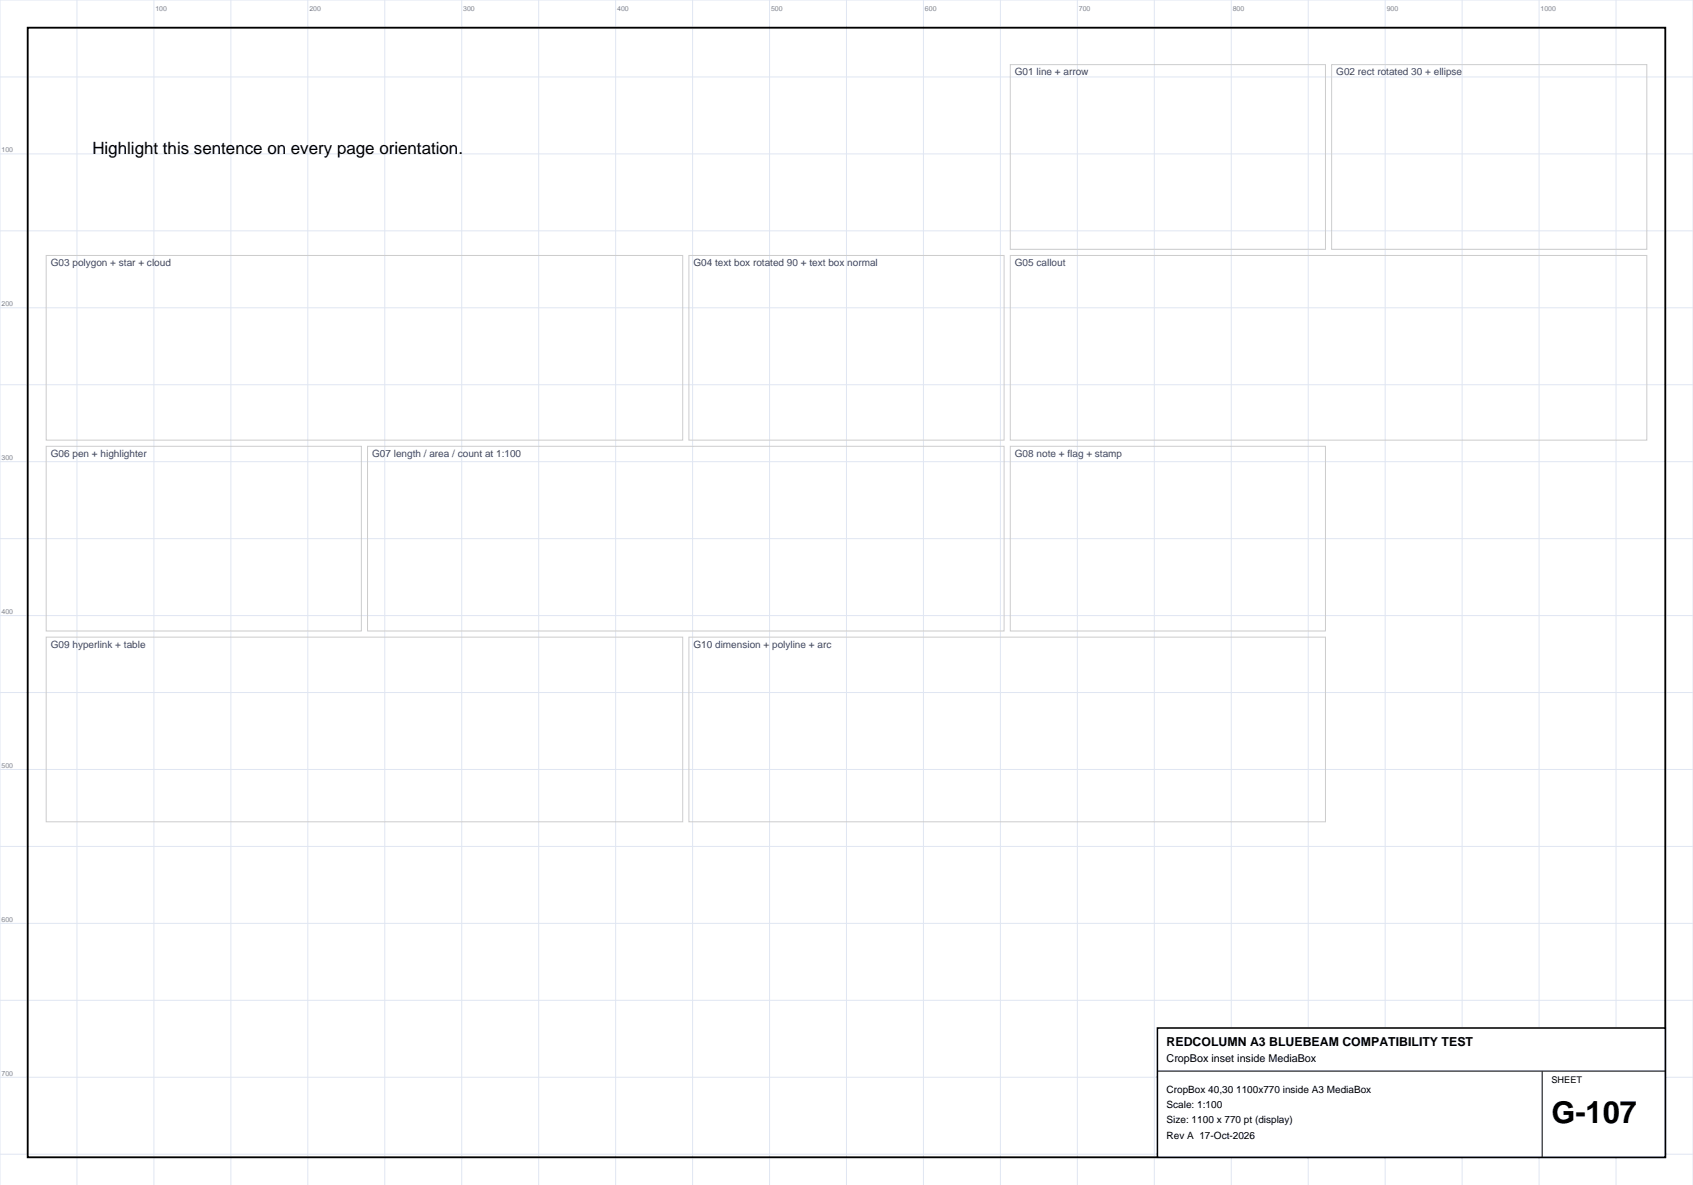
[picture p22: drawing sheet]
<svg xmlns="http://www.w3.org/2000/svg" width="388mm" height="272mm" viewBox="0 0 388 272" stroke-linecap="round" stroke-linejoin="round" font-family="sans-serif">
<defs><g id="words">
<text font-size="7.1" x="355.6" y="257.5">G-107</text>
<text font-size="3.9" x="21.2" y="35.3">Highlight this sentence on every page orientation.</text>
<text font-size="2.8" x="267.4" y="239.9">REDCOLUMN A3 BLUEBEAM COMPATIBILITY TEST</text>
<text font-size="2.5" x="267.4" y="243.4">CropBox inset inside MediaBox</text>
<g font-size="2.3" fill="#334073">
<text x="232.6" y="17.3">G01 line + arrow</text>
<text x="306.3" y="17.3">G02 rect rotated 30 + ellipse</text>
<text x="11.6" y="61">G03 polygon + star + cloud</text>
<text x="159" y="61">G04 text box rotated 90 + text box normal</text>
<text x="232.6" y="61">G05 callout</text>
<text x="11.6" y="104.8">G06 pen + highlighter</text>
<text x="85.3" y="104.8">G07 length / area / count at 1:100</text>
<text x="232.6" y="104.8">G08 note + flag + stamp</text>
<text x="11.6" y="148.5">G09 hyperlink + table</text>
<text x="159" y="148.5">G10 dimension + polyline + arc</text>
</g>
<g font-size="2.3">
<text x="267.4" y="250.5">CropBox 40,30 1100x770 inside A3 MediaBox</text>
<text x="267.4" y="254">Scale: 1:100</text>
<text x="267.4" y="257.5">Size: 1100 x 770 pt (display)</text>
<text x="267.4" y="261.1">Rev A 17-Oct-2026</text>
</g>
<text font-size="2.1" x="355.6" y="248.4">SHEET</text>
<g font-size="1.6" fill="#738099">
<text x="35.6" y="2.5">100</text>
<text x="70.9" y="2.5">200</text>
<text x="106.2" y="2.5">300</text>
<text x="141.5" y="2.5">400</text>
<text x="176.7" y="2.5">500</text>
<text x="212" y="2.5">600</text>
<text x="247.3" y="2.5">700</text>
<text x="282.6" y="2.5">800</text>
<text x="317.9" y="2.5">900</text>
<text x="353.1" y="2.5">1000</text>
<text x=".4" y="34.9">100</text>
<text x=".4" y="70.2">200</text>
<text x=".4" y="105.5">300</text>
<text x=".4" y="140.8">400</text>
<text x=".4" y="176">500</text>
<text x=".4" y="211.3">600</text>
<text x=".4" y="246.6">700</text>
</g>
</g></defs>
<g fill="none" stroke="#e0e6f2" stroke-width=".23">
<path d="M0 17.6h388.1M17.6 0v271.6M35.3 0v271.6M52.9 0v271.6M70.6 0v271.6M88.2 0v271.6M105.8 0v271.6M123.5 0v271.6M141.1 0v271.6M158.7 0v271.6M176.4 0v271.6M194 0v271.6"/>
<path d="M211.7 0v271.6M229.3 0v271.6M246.9 0v271.6M264.6 0v271.6M282.2 0v271.6M299.9 0v271.6M317.5 0v271.6M335.1 0v271.6M352.8 0v271.6M370.4 0v271.6M0 35.3h388.1M0 52.9h388.1"/>
<path d="M0 70.6h388.1M0 88.2h388.1M0 105.8h388.1M0 123.5h388.1M0 141.1h388.1M0 158.7h388.1M0 176.4h388.1M0 194h388.1M0 211.7h388.1M0 229.3h388.1M0 246.9h388.1M0 271.6v-271.6h388.1v271.6"/>
<path d="M0 264.6h388.1"/>
</g>
<path d="M6.3 6.3h375.4v259h-375.4z" fill="none" stroke="#000" stroke-width=".42"/>
<path d="M231.6 14.8h72.2v42.3h-72.2zM305.2 14.8h72.3v42.3h-72.3zM10.6 58.6h145.9v42.3h-145.9zM157.9 58.6h72.3v42.3h-72.3zM231.6 58.6h145.9v42.3h-145.9zM10.6 102.3h72.2v42.3h-72.2zM84.2 102.3h146v42.3h-146zM231.6 102.3h72.2v42.3h-72.2zM10.6 146h145.9v42.4h-145.9zM157.9 146h145.9v42.4h-145.9z" fill="none" stroke="#ccc" stroke-width=".23"/>
<path d="M265.3 235.7h116.4v29.6h-116.4z" fill="#fff" stroke="#000" stroke-width=".35"/>
<path d="M265.3 245.5h116.4M353.5 245.5v19.8" fill="none" stroke="#000" stroke-width=".23"/>
<use href="#words"/>
</svg>
